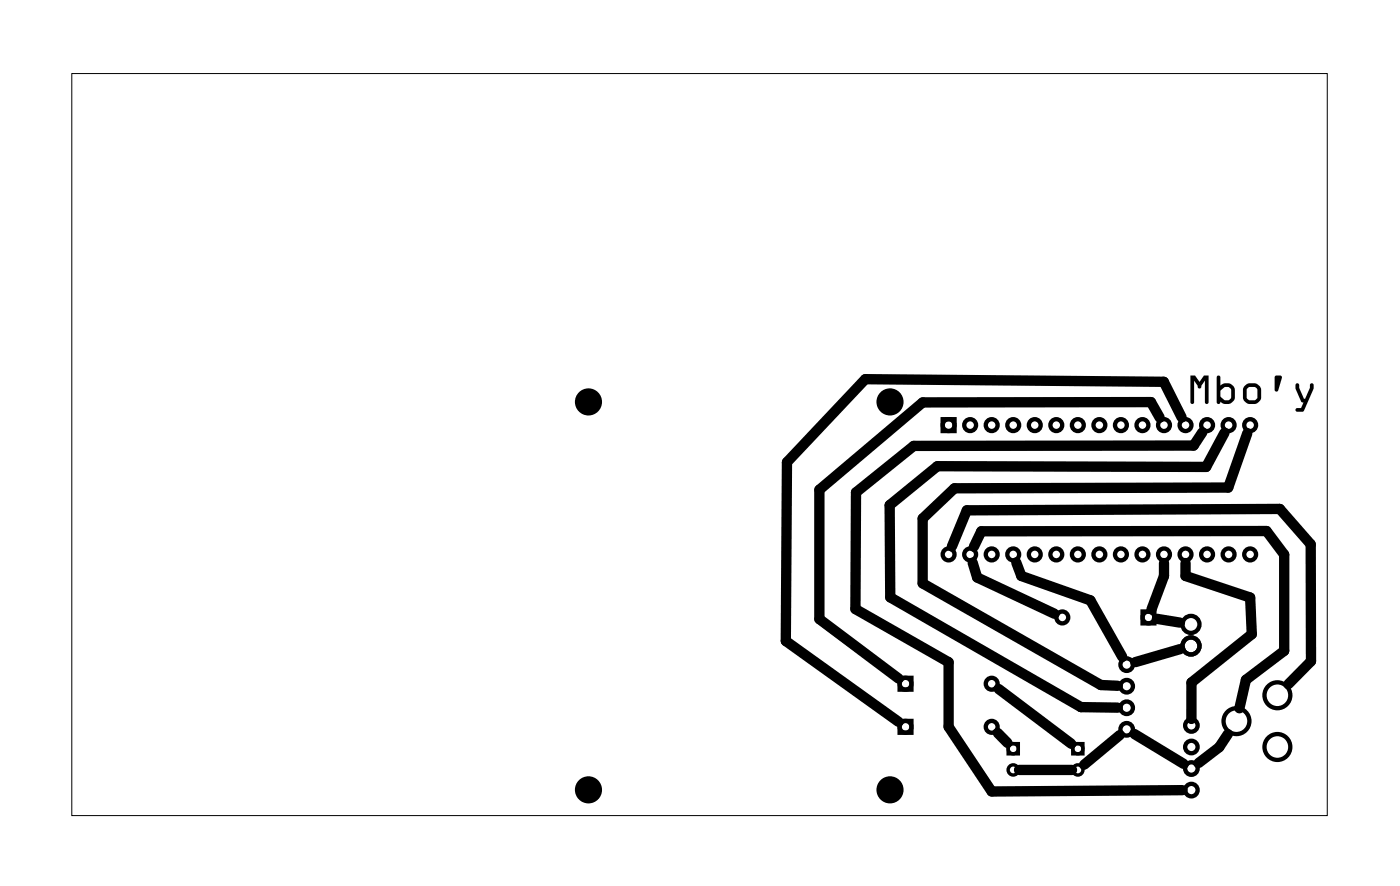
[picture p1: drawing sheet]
<svg xmlns="http://www.w3.org/2000/svg" width="165mm" height="104mm" viewBox="0 0 165 104" stroke-linecap="round" stroke-linejoin="round" font-family="sans-serif">
<path d="M8.5 8.7h148v87.4h-148z" fill="none" stroke="#000" stroke-width=".12"/>
<g fill="none" stroke="#000" stroke-width=".51">
<path d="M111.2 49.4h1.4v1.4h-1.4zM106.1 79.9h1.4v1.4h-1.4zM134.7 72.1h1.4v1.4h-1.4zM106.1 85h1.4v1.4h-1.4z"/>
<circle cx="111.9" cy="50.1" r=".7"/>
<circle cx="114.4" cy="50.1" r=".7"/>
<circle cx="116.9" cy="50.1" r=".7"/>
<circle cx="119.5" cy="50.1" r=".7"/>
<circle cx="122" cy="50.1" r=".7"/>
<circle cx="124.6" cy="50.1" r=".7"/>
<circle cx="127.1" cy="50.1" r=".7"/>
<circle cx="129.6" cy="50.1" r=".7"/>
<circle cx="132.2" cy="50.1" r=".7"/>
<circle cx="134.7" cy="50.1" r=".7"/>
<circle cx="137.3" cy="50.1" r=".7"/>
<circle cx="139.8" cy="50.1" r=".7"/>
<circle cx="142.3" cy="50.1" r=".7"/>
<circle cx="144.9" cy="50.1" r=".7"/>
<circle cx="147.4" cy="50.1" r=".7"/>
<circle cx="111.9" cy="65.3" r=".7"/>
<circle cx="114.4" cy="65.3" r=".7"/>
<circle cx="116.9" cy="65.3" r=".7"/>
<circle cx="119.5" cy="65.3" r=".7"/>
<circle cx="122" cy="65.3" r=".7"/>
<circle cx="124.6" cy="65.3" r=".7"/>
<circle cx="125.3" cy="72.8" r=".7"/>
<circle cx="127.1" cy="65.3" r=".7"/>
<circle cx="129.6" cy="65.3" r=".7"/>
<circle cx="132.2" cy="65.3" r=".7"/>
<circle cx="132.9" cy="78.3" r=".74"/>
<circle cx="134.7" cy="65.3" r=".7"/>
<circle cx="135.4" cy="72.8" r=".7"/>
<circle cx="137.3" cy="65.3" r=".7"/>
<circle cx="139.8" cy="65.3" r=".7"/>
<circle cx="140.4" cy="76.1" r="1"/>
<circle cx="140.4" cy="73.6" r="1"/>
<circle cx="142.3" cy="65.3" r=".7"/>
<circle cx="144.9" cy="65.3" r=".7"/>
<circle cx="147.4" cy="65.3" r=".7"/>
<circle cx="106.8" cy="85.7" r=".7"/>
<circle cx="106.8" cy="80.6" r=".7"/>
<circle cx="116.9" cy="85.7" r=".7"/>
<circle cx="116.9" cy="80.6" r=".7"/>
<circle cx="132.9" cy="83.4" r=".74"/>
<circle cx="132.9" cy="86" r=".74"/>
<circle cx="132.9" cy="80.9" r=".74"/>
<circle cx="140.5" cy="90.6" r=".74"/>
<circle cx="140.5" cy="93.1" r=".74"/>
<circle cx="140.5" cy="88" r=".74"/>
<circle cx="140.5" cy="85.5" r=".74"/>
<circle cx="145.8" cy="85" r="1.52"/>
<circle cx="150.6" cy="88" r="1.52"/>
<circle cx="150.6" cy="81.9" r="1.52"/>
</g>
<g fill="none" stroke="#000" stroke-width=".4">
<path d="M118.9 87.6h1.2v1.2h-1.2zM126.5 87.6h1.2v1.2h-1.2z"/>
<circle cx="119.5" cy="88.2" r=".6"/>
<circle cx="119.5" cy="90.7" r=".6"/>
<circle cx="127.1" cy="88.2" r=".6"/>
<circle cx="127.1" cy="90.7" r=".6"/>
</g>
<g fill="#000">
<circle cx="69.4" cy="47.4" r="1.6"/>
<circle cx="105" cy="47.4" r="1.6"/>
<circle cx="69.4" cy="93.1" r="1.6"/>
<circle cx="105" cy="93.1" r="1.6"/>
</g>
<g fill="#000">
<path d="M140.4 44.3h.5l.6 .7 .5-.7h.5v3.1a.22 .22 0 0 1-.2 .2 .22 .22 0 0 1-.2-.2v-2.5l-.4 .6a.24 .24 0 0 1-.2 .3 .24 .24 0 0 1-.3-.3l-.4-.6v2.5a.22 .22 0 0 1-.2 .2 .22 .22 0 0 1-.2-.2zM140.4 44.3v3.1a.22 .22 0 0 0 .2 .2 .22 .22 0 0 0 .2-.2v-2.5l.4 .6a.24 .24 0 0 0 .3 .3 .24 .24 0 0 0 .2-.3l.4-.6v2.5a.22 .22 0 0 0 .2 .2 .22 .22 0 0 0 .2-.2v-3.1h-.5l-.5 .7-.6-.7zM143.5 44.3h.3l.1 .1v1a1.2 1.2 0 0 1 1.2-.2l.4 .4 .1 .4v1l-.4 .5a1.03 1.03 0 0 1-1.3-.2 .22 .22 0 0 1-.2 .3 .22 .22 0 0 1-.2-.2zM143.5 44.3v3.1a.22 .22 0 0 0 .2 .2 .22 .22 0 0 0 .2-.3 1.02 1.02 0 0 0 1.4 .1l.3-.4v-1l-.1-.4-.5-.4a1.26 1.26 0 0 0-1.1 .2v-1l-.1-.1zM144 46l-.1 .1 .1 .7 .5 .4h.4l.2-.2 .1-.2v-.8l-.1-.3-.3-.1h-.4zM144 46l.4-.4h.4l.3 .1 .1 .3v.8l-.1 .2-.2 .2h-.4l-.5-.4-.1-.1zM146.8 45.5l.2-.2a1.1 1.1 0 0 1 .9-.1l.4 .1 .4 .5v1.2l-.4 .5a1.1 1.1 0 0 1-.9 .1l-.4-.1-.4-.5v-1zM146.8 45.5l-.2 .5v1l.4 .5 .4 .1a1.1 1.1 0 0 0 .9-.1l.4-.5v-1.2l-.4-.5-.4-.1a1.08 1.08 0 0 0-1.1 .2zM147.1 45.8l-.1 .2 .1 1 .3 .2 .7-.1 .2-.3v-1l-.4-.2h-.6zM147.1 45.8l.2-.2h.6l.4 .2v1l-.2 .3-.7 .1-.3-.2-.1-1zM150.4 44.3h.6l.2 .1-.5 1.6a.22 .22 0 0 1-.2 .2 .22 .22 0 0 1-.2-.3zM150.4 44.3l-.1 1.6a.22 .22 0 0 0 .2 .3 .22 .22 0 0 0 .2-.2l.5-1.6-.2-.1zM152.8 45.2h.3l.1 .1v.4l.6 1.3h.1l.6-1.3v-.3a.22 .22 0 0 1 .2-.2 .22 .22 0 0 1 .2 .2v.4l-1.1 2.6-.2 .1h-.6a.22 .22 0 0 1-.2-.2 .22 .22 0 0 1 .2-.2h.4l.3-.7-.3-.1-.6-1.5zM152.8 45.2v.6l.6 1.5 .3 .1-.3 .7h-.4a.22 .22 0 0 0-.2 .2 .22 .22 0 0 0 .2 .2h.6l.2-.1 1.1-2.6v-.4a.22 .22 0 0 0-.2-.2 .22 .22 0 0 0-.2 .2v.3l-.6 1.3h-.1l-.6-1.3v-.4l-.1-.1z"/>
<path d="M140.4 44.3h.5l.6 .7 .5-.7h.5v3.1a.22 .22 0 0 1-.2 .2 .22 .22 0 0 1-.2-.2v-2.5l-.4 .6a.24 .24 0 0 1-.2 .3 .24 .24 0 0 1-.3-.3l-.4-.6v2.5a.22 .22 0 0 1-.2 .2 .22 .22 0 0 1-.2-.2zM143.5 44.3h.3l.1 .1v1a1.2 1.2 0 0 1 1.2-.2l.3 .3 .2 .3v1a.89 .89 0 0 1-.8 .8h-.5l-.4-.3a.22 .22 0 0 1-.2 .3 .22 .22 0 0 1-.2-.2zM144 46l-.1 .1 .1 .7 .5 .4h.4l.2-.2 .1-.2v-.8l-.1-.3-.3-.1h-.4zM146.8 45.5l.2-.2a1.1 1.1 0 0 1 .9-.1l.3 .1 .4 .3 .1 .4v.8a.89 .89 0 0 1-.8 .8h-.8l-.4-.4-.1-.4v-.8zM147.1 45.8l-.1 .2 .1 1 .3 .2 .7-.1 .2-.3v-1l-.4-.2h-.6zM150.4 44.3h.6l.2 .1-.5 1.6a.22 .22 0 0 1-.2 .2 .22 .22 0 0 1-.2-.3zM152.8 45.2h.3l.1 .1v.4l.6 1.3h.1l.6-1.3v-.3a.22 .22 0 0 1 .2-.2 .22 .22 0 0 1 .2 .2v.4l-1.1 2.6-.2 .1h-.6a.22 .22 0 0 1-.2-.2 .22 .22 0 0 1 .2-.2h.4l.3-.7-.3-.1-.6-1.5z"/>
</g>
<g fill="none" stroke="#000" stroke-width="1.2">
<path d="M136.8 49.2l-1.1-1.8h-26.9l-12.2 10.3v15.3l9.4 7M139.4 49.2l-2.2-4.2-35.2-.3-9.2 9.8-.1 21 13.3 9.6M141.8 50.9l-1 1.6-33 .1-6.9 5.4v13.8l11 6.2v7.7l5 7.6 22.6-.2M144.4 51l-2.2 4-31.7-.1-5.6 4.6 .1 10.9 22.5 12.9 4.3 .1M147.1 51.1l-2.3 6.4h-32.2l-3.8 3.6v7.7l21 11.9 2 .1M112.3 64.4l1.7-4.3 36.9-.1 3.7 4.1v13.8l-2.7 2.7M114.7 66.3l.5 1.8 9.2 4.2M114.8 64.4l.9-1.8h33.7l2 2.8v11.3l-4.5 3.4-.7 3.4M119.8 66.3l.6 1.6 8.2 2.9 3.8 6.6M136.4 72.9l2.8 .5M137.3 66.4v1.5l-1.5 3.9M139.2 76.5l-5.3 1.5"/>
<path d="M139.8 66.4v1.5l7.6 2.5 .2 4.3-7.1 5.7v4.3M117.7 86.4l1.1 1.2M117.8 81.2l8.5 6.5M120.2 90.7h6.2M132.1 86.6l-4.3 3.5M133.8 86.5l5.8 3.5M144.8 86.5l-1 1.6-2.5 1.8"/>
</g>
</svg>
